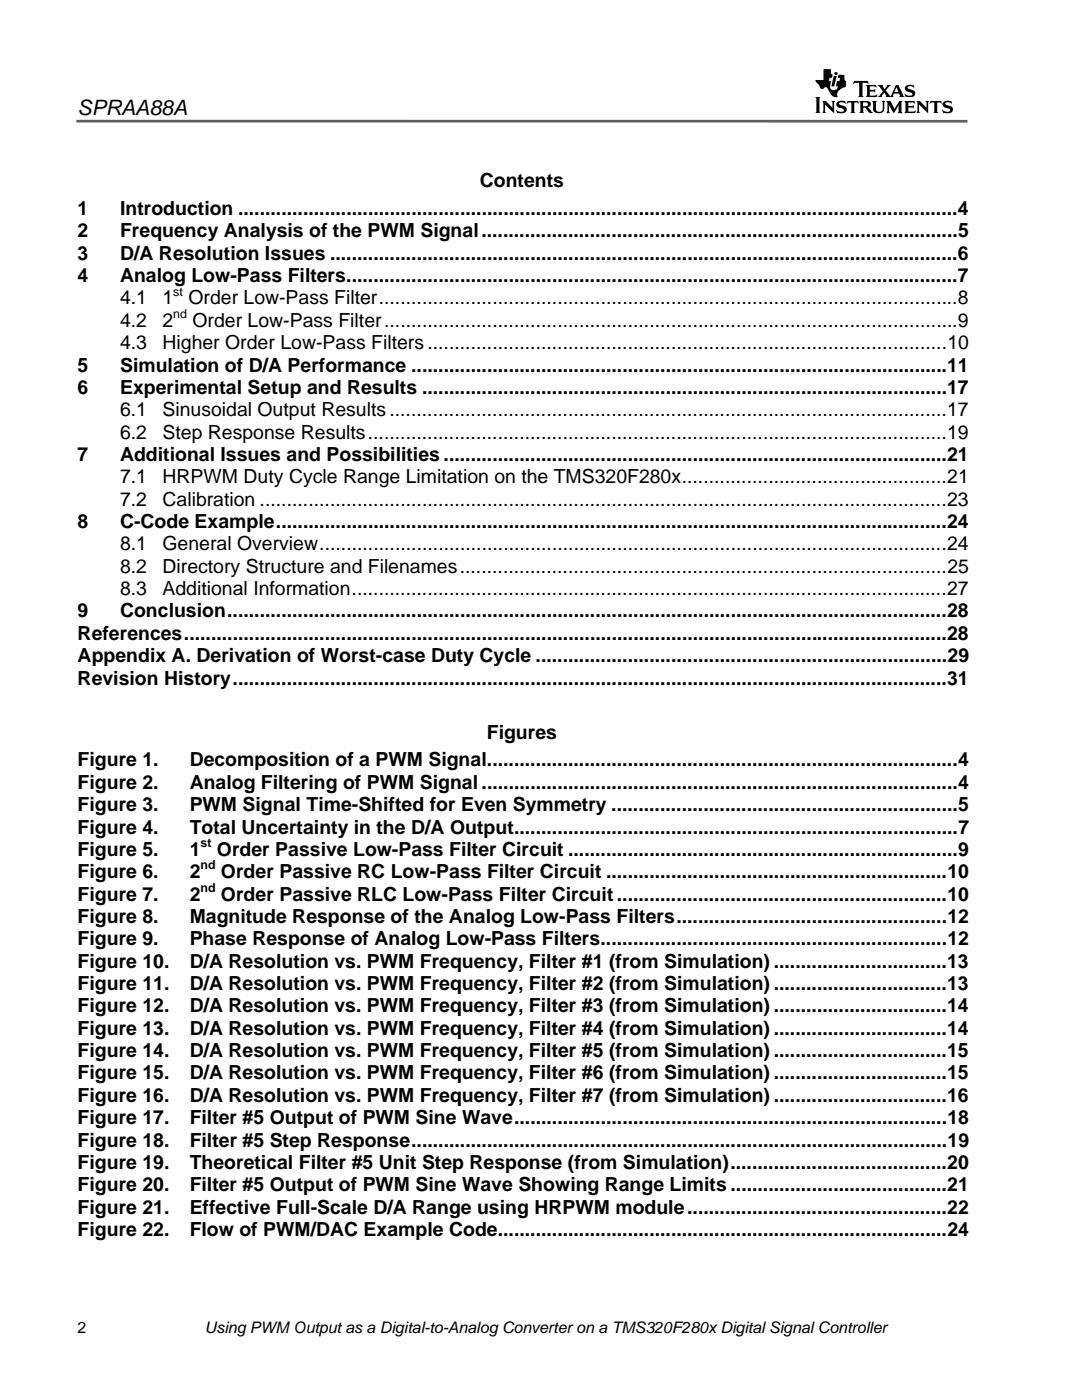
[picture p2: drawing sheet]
<svg xmlns="http://www.w3.org/2000/svg" width="216mm" height="279mm" viewBox="0 0 216 279" stroke-linecap="round" stroke-linejoin="round" font-family="sans-serif">
<defs><g id="words">
<text font-size="4.2" x="15.5" y="23">SPRAA88A</text>
<g font-size="3.9">
<text x="95.7" y="37.4">Contents</text>
<text x="15.5" y="47.4">2</text>
<text x="15.5" y="42.9">1</text>
<text x="24" y="42.9">Introduction .....................................................................................................................................4</text>
<text x="24" y="47.4">Frequency Analysis of the PWM Signal........................................................................................5</text>
<text x="15.5" y="51.8">3</text>
<text x="24" y="51.8">D/A Resolution Issues ....................................................................................................................6</text>
<text x="15.5" y="56.3">4</text>
<text x="24" y="56.3">Analog Low-Pass Filters.................................................................................................................7</text>
<text x="24" y="60.7">4.1</text>
<text x="24" y="65.2">4.2</text>
<text x="32.4" y="60.7">1</text>
<text x="32.4" y="65.2">2</text>
<text x="37.6" y="60.7">Order Low-Pass Filter...........................................................................................................8</text>
<text x="38.4" y="65.2">Order Low-Pass Filter..........................................................................................................9</text>
<text x="24" y="69.7">4.3</text>
<text x="32.4" y="69.7">Higher Order Low-Pass Filters................................................................................................10</text>
<text x="15.5" y="74.1">5</text>
<text x="24" y="74.1">Simulation of D/A Performance ...................................................................................................11</text>
<text x="15.5" y="78.6">6</text>
<text x="24" y="78.6">Experimental Setup and Results .................................................................................................17</text>
<text x="24" y="83.1">6.1</text>
<text x="32.4" y="83.1">Sinusoidal Output Results.......................................................................................................17</text>
<text x="24" y="87.5">6.2</text>
<text x="32.4" y="87.5">Step Response Results...........................................................................................................19</text>
<text x="15.5" y="92">7</text>
<text x="24" y="92">Additional Issues and Possibilities .............................................................................................21</text>
<text x="24" y="96.4">7.1</text>
<text x="24" y="100.9">7.2</text>
<text x="32.4" y="96.4">HRPWM Duty Cycle Range Limitation on the TMS320F280x.................................................21</text>
<text x="32.4" y="100.9">Calibration ...............................................................................................................................23</text>
<text x="15.5" y="105.4">8</text>
<text x="24" y="105.4">C-Code Example............................................................................................................................24</text>
<text x="24" y="109.8">8.1</text>
<text x="32.4" y="109.8">General Overview....................................................................................................................24</text>
<text x="24" y="114.3">8.2</text>
<text x="24" y="118.8">8.3</text>
<text x="32.4" y="114.3">Directory Structure and Filenames..........................................................................................25</text>
<text x="32.4" y="118.8">Additional Information..............................................................................................................27</text>
<text x="15.5" y="123.2">9</text>
<text x="24" y="123.2">Conclusion.....................................................................................................................................28</text>
<text x="15.5" y="127.7">References.............................................................................................................................................28</text>
<text x="15.5" y="132.2">Appendix A. Derivation of Worst-case Duty Cycle ............................................................................29</text>
<text x="15.5" y="136.6">Revision History....................................................................................................................................31</text>
<text x="97.1" y="147.4">Figures</text>
<text x="15.5" y="153">Figure 1.</text>
<text x="37.8" y="153">Decomposition of a PWM Signal.......................................................................................4</text>
<text x="15.5" y="157.4">Figure 2.</text>
<text x="15.5" y="161.9">Figure 3.</text>
<text x="37.8" y="157.4">Analog Filtering of PWM Signal ........................................................................................4</text>
<text x="37.8" y="161.9">PWM Signal Time-Shifted for Even Symmetry ................................................................5</text>
<text x="15.5" y="166.3">Figure 4.</text>
<text x="37.8" y="166.3">Total Uncertainty in the D/A Output..................................................................................7</text>
<text x="15.5" y="170.8">Figure 5.</text>
<text x="37.8" y="170.8">1</text>
<text x="43.3" y="170.8">Order Passive Low-Pass Filter Circuit ........................................................................9</text>
<text x="15.5" y="175.3">Figure 6.</text>
<text x="15.5" y="179.7">Figure 7.</text>
<text x="37.8" y="175.3">2</text>
<text x="37.8" y="179.7">2</text>
<text x="44.1" y="175.3">Order Passive RC Low-Pass Filter Circuit ...............................................................10</text>
<text x="44.1" y="179.7">Order Passive RLC Low-Pass Filter Circuit .............................................................10</text>
<text x="15.5" y="184.2">Figure 8.</text>
<text x="37.8" y="184.2">Magnitude Response of the Analog Low-Pass Filters..................................................12</text>
<text x="15.5" y="188.7">Figure 9.</text>
<text x="37.8" y="188.7">Phase Response of Analog Low-Pass Filters................................................................12</text>
<text x="15.5" y="193.1">Figure 10.</text>
<text x="15.5" y="197.6">Figure 11.</text>
<text x="37.8" y="193.1">D/A Resolution vs. PWM Frequency, Filter #1 (from Simulation) ................................13</text>
<text x="37.8" y="197.6">D/A Resolution vs. PWM Frequency, Filter #2 (from Simulation) ................................13</text>
<text x="15.5" y="202">Figure 12.</text>
<text x="37.8" y="202">D/A Resolution vs. PWM Frequency, Filter #3 (from Simulation) ................................14</text>
<text x="15.5" y="206.5">Figure 13.</text>
<text x="37.8" y="206.5">D/A Resolution vs. PWM Frequency, Filter #4 (from Simulation) ................................14</text>
<text x="15.5" y="211">Figure 14.</text>
<text x="15.5" y="215.4">Figure 15.</text>
<text x="37.8" y="211">D/A Resolution vs. PWM Frequency, Filter #5 (from Simulation) ................................15</text>
<text x="37.8" y="215.4">D/A Resolution vs. PWM Frequency, Filter #6 (from Simulation) ................................15</text>
<text x="15.5" y="219.9">Figure 16.</text>
<text x="37.8" y="219.9">D/A Resolution vs. PWM Frequency, Filter #7 (from Simulation) ................................16</text>
<text x="15.5" y="224.3">Figure 17.</text>
<text x="37.8" y="224.3">Filter #5 Output of PWM Sine Wave................................................................................18</text>
<text x="15.5" y="228.8">Figure 18.</text>
<text x="15.5" y="233.3">Figure 19.</text>
<text x="37.8" y="228.8">Filter #5 Step Response...................................................................................................19</text>
<text x="37.8" y="233.3">Theoretical Filter #5 Unit Step Response (from Simulation)........................................20</text>
<text x="15.5" y="237.7">Figure 20.</text>
<text x="37.8" y="237.7">Filter #5 Output of PWM Sine Wave Showing Range Limits ........................................21</text>
<text x="15.5" y="242.2">Figure 21.</text>
<text x="37.8" y="242.2">Effective Full-Scale D/A Range using HRPWM module................................................22</text>
<text x="15.5" y="246.7">Figure 22.</text>
<text x="37.8" y="246.7">Flow of PWM/DAC Example Code...................................................................................24</text>
</g>
<g font-size="3.2">
<text x="15.5" y="266">2</text>
<text x="40.9" y="266">Using PWM Output as a Digital-to-Analog Converter on a TMS320F280x Digital Signal Controller</text>
</g>
<g font-size="2.5">
<text x="34.6" y="59">st</text>
<text x="34.6" y="63.5">nd</text>
<text x="40" y="169.1">st</text>
<text x="40" y="173.5">nd</text>
<text x="40" y="178">nd</text>
</g>
</g></defs>
<g fill="#000">
<path d="M166.4 15.2h.6l-.5 2h-.6z" fill-rule="evenodd"/>
<path d="M164.3 13.8h1.5v.9l.4 .1-.2 .7h-.5l-.1 .7h.5l-.2 .7a.76 .76 0 0 0 .2 1 .76 .76 0 0 0 .9 0l.2-.1 .2-.6h-.4l.2-1h.5l.2-.7h-.5l.1-.6 1.2 .1v.8a1.4 1.4 0 0 1 .3 1.4l-.1 .2-.6 .2a1.49 1.49 0 0 0-1 1.5l.1 .2a1.15 1.15 0 0 1-1.7-.8l-.1-.4a.64 .64 0 0 0-.8-.7 .57 .57 0 0 1-.7 .3 .57 .57 0 0 1-.4-.6l-.7-.7-.1-.4h1.6z" fill-rule="evenodd"/>
<path d="M170.4 16.2h2.7l.3 .5-.5-.2h-.7l-.1 .1v2.5l.2 .3h-1.1l.2-.3v-2.5l-.2-.1-1 .2z" fill-rule="evenodd"/>
<path d="M172.7 17h2.1l.1 .5a1.38 1.38 0 0 0-1.3-.2v.6h.9l.1-.1v.6l-.1-.1h-.9v.8a1.77 1.77 0 0 0 1.5-.3l-.2 .6h-2.2l.3-.4v-1.7z" fill-rule="evenodd"/>
<path d="M175.1 17h1.2l-.2 .3 .4 .5 .5-.6-.1-.2h.9l-1.1 1.1 1 1.1 .2-.3 .9-1.9h.5l.9 2.1 .3 .3h-1.1l.2-.2-.2-.5h-1l-.2 .4 .2 .3h-1.7l.1-.3-.4-.6-.5 .6 .1 .3h-.9l.5-.3 .6-.9z" fill-rule="evenodd"/>
<path d="M180.7 17.2a1.55 1.55 0 0 1 1.5-.2l.1-.1 .2 .6-.7-.3h-.4l-.3 .2 .1 .3a2.02 2.02 0 0 1 1.4 .7v.6a1.75 1.75 0 0 1-1.7 .3l-.2 .1-.3-.7h.2a1.21 1.21 0 0 0 1.2 .4l.2-.2a.42 .42 0 0 0-.1-.4 .42 .42 0 0 0-.4-.1 .78 .78 0 0 1-.8-.3 .78 .78 0 0 1 0-.9z" fill-rule="evenodd"/>
<path d="M162.7 19.4h1l-.2 .2v2.8l.2 .1h-1l.2-.2v-2.7z" fill-rule="evenodd"/>
<path d="M164 20.2h.8l1.3 1.3v-1.1l-.3-.2h.9l-.3 .2v2.2l-1.8-1.7v1.4l.3 .2h-.9l.3-.3v-1.7z" fill-rule="evenodd"/>
<path d="M167.1 20.4l.5-.3h1l.2 .6-.4-.2-.7-.1-.3 .2v.2a2.28 2.28 0 0 1 1.5 .8v.7l-.8 .3h-1.1l-.2-.7 .5 .3 .7 .1a.32 .32 0 0 0 .4-.2 .32 .32 0 0 0-.2-.4l-.3-.1a.77 .77 0 0 1-.9-.3 .77 .77 0 0 1 .1-.9z" fill-rule="evenodd"/>
<path d="M169.1 20.2h2.1l.1 .5-.3-.3-.5 .2v1.7l.2 .3h-1l.2-.4v-1.7l-.6-.1-.4 .3z" fill-rule="evenodd"/>
<path d="M171.4 20.2h1.4a.64 .64 0 0 1 .9 .3 .64 .64 0 0 1-.5 .9h-.1l.9 1h.2l-.1 .1a1 1 0 0 1-1.3-.8l-.5-.2a.87 .87 0 0 0 .1 1h-1l.3-.3v-1.7z" fill-rule="evenodd"/>
<path d="M174 20.2h1l-.2 .2v1.5a.79 .79 0 0 0 1.2 .2l.1-.1a2.3 2.3 0 0 0 0-1.7l-.2-.1h.8l-.2 .1v.6a1.56 1.56 0 0 1-.5 1.6 1.25 1.25 0 0 1-1.8-.5v-1.5z" fill-rule="evenodd"/>
<path d="M176.8 20.2h.9l.8 1.5 1-1.5h.6l-.2 .2v1.9l.2 .3h-1l.2-.3v-1.3l-.9 1.6-1-1.6v1.3l.2 .3h-.8l.3-.4v-1.7z" fill-rule="evenodd"/>
<path d="M180.4 20.2h2.1l.1 .5a1.16 1.16 0 0 0-1.3-.2v.6h.8l.2-.1v.7l-.2-.2h-.8v.7a1.72 1.72 0 0 0 1.5-.1l-.2 .5h-2.2l.3-.4v-1.7z" fill-rule="evenodd"/>
<path d="M182.8 20.2h.8l1.3 1.3v-1.1l-.3-.2h.9l-.3 .2v2.2l-1.8-1.7v1.4l.2 .2h-.8l.3-.3v-1.7z" fill-rule="evenodd"/>
<path d="M185.7 20.2h2.1l.1 .5-.4-.3-.5 .1v1.8l.3 .3h-1.1l.2-.2v-1.8a.44 .44 0 0 0-.7-.1l-.2 .2z" fill-rule="evenodd"/>
<path d="M188.3 20.4l.6-.3h.9l.2 .6h-.1a.95 .95 0 0 0-1.3-.1 .67 .67 0 0 0 .8 .5 .76 .76 0 0 1 .8 .8 .76 .76 0 0 1-.9 .7h-1.1l-.2-.7 .8 .4h.6l.2-.2a.39 .39 0 0 0-.4-.5 1 1 0 0 1-1.1-1z" fill-rule="evenodd"/>
<circle cx="166.8" cy="14.7" r=".32"/>
</g>
<g fill="#fff">
<path d="M178.9 17.4l.4 1h-.9z"/>
<path d="M172.2 20.5l.5-.1a.4 .4 0 0 1 .5 .4 .4 .4 0 0 1-.5 .4h-.5z" fill-rule="evenodd"/>
</g>
<path d="M15.2 24.2h177.8" fill="none" stroke="#606060" stroke-width=".53"/>
<use href="#words"/>
</svg>
